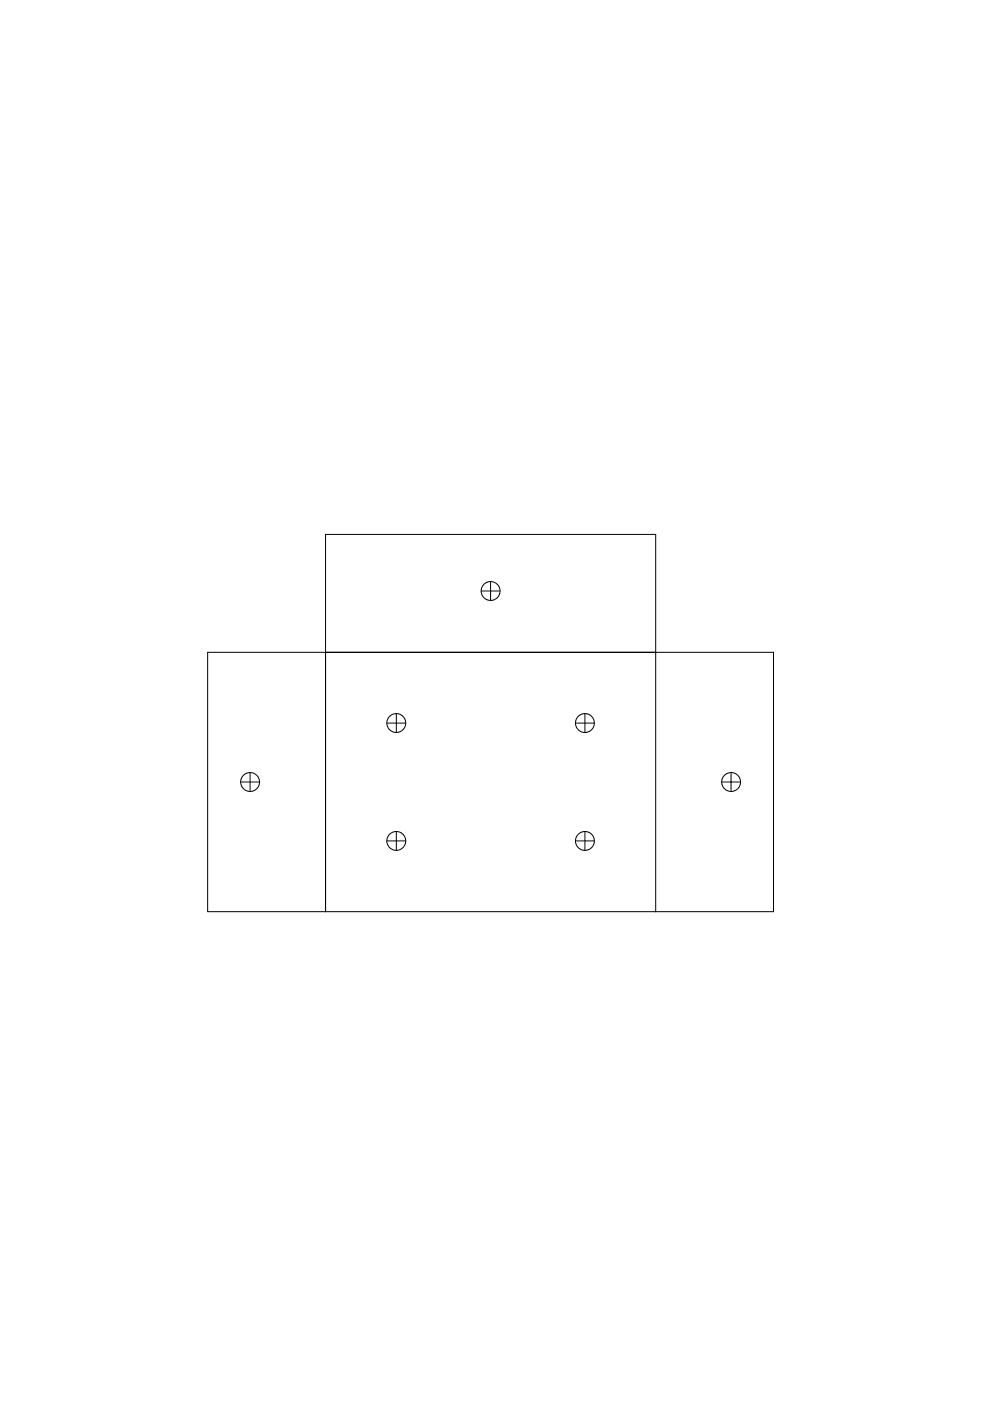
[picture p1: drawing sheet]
<svg xmlns="http://www.w3.org/2000/svg" width="210mm" height="297mm" viewBox="0 0 210 297" stroke-linecap="round" stroke-linejoin="round" font-family="sans-serif">
<g fill="none" stroke="#000" stroke-width=".21">
<path d="M44 138.3h120v55h-120zM102 125.3h4M104 123.3v4M82 153.3h4M84 151.3v4M122 153.3h4M124 151.3v4M51 165.8h4M53 163.8v4M82 178.3h4M84 176.3v4M122 178.3h4"/>
<path d="M124 176.3v4M153 165.8h4M155 163.8v4M69 193.3v-80h70v80"/>
<circle cx="104" cy="125.3" r="2"/>
<circle cx="84" cy="153.3" r="1.99"/>
<circle cx="124" cy="153.3" r="1.99"/>
<circle cx="53" cy="165.8" r="2"/>
<circle cx="84" cy="178.3" r="1.99"/>
<circle cx="124" cy="178.3" r="1.99"/>
<circle cx="155" cy="165.8" r="2"/>
</g>
</svg>
